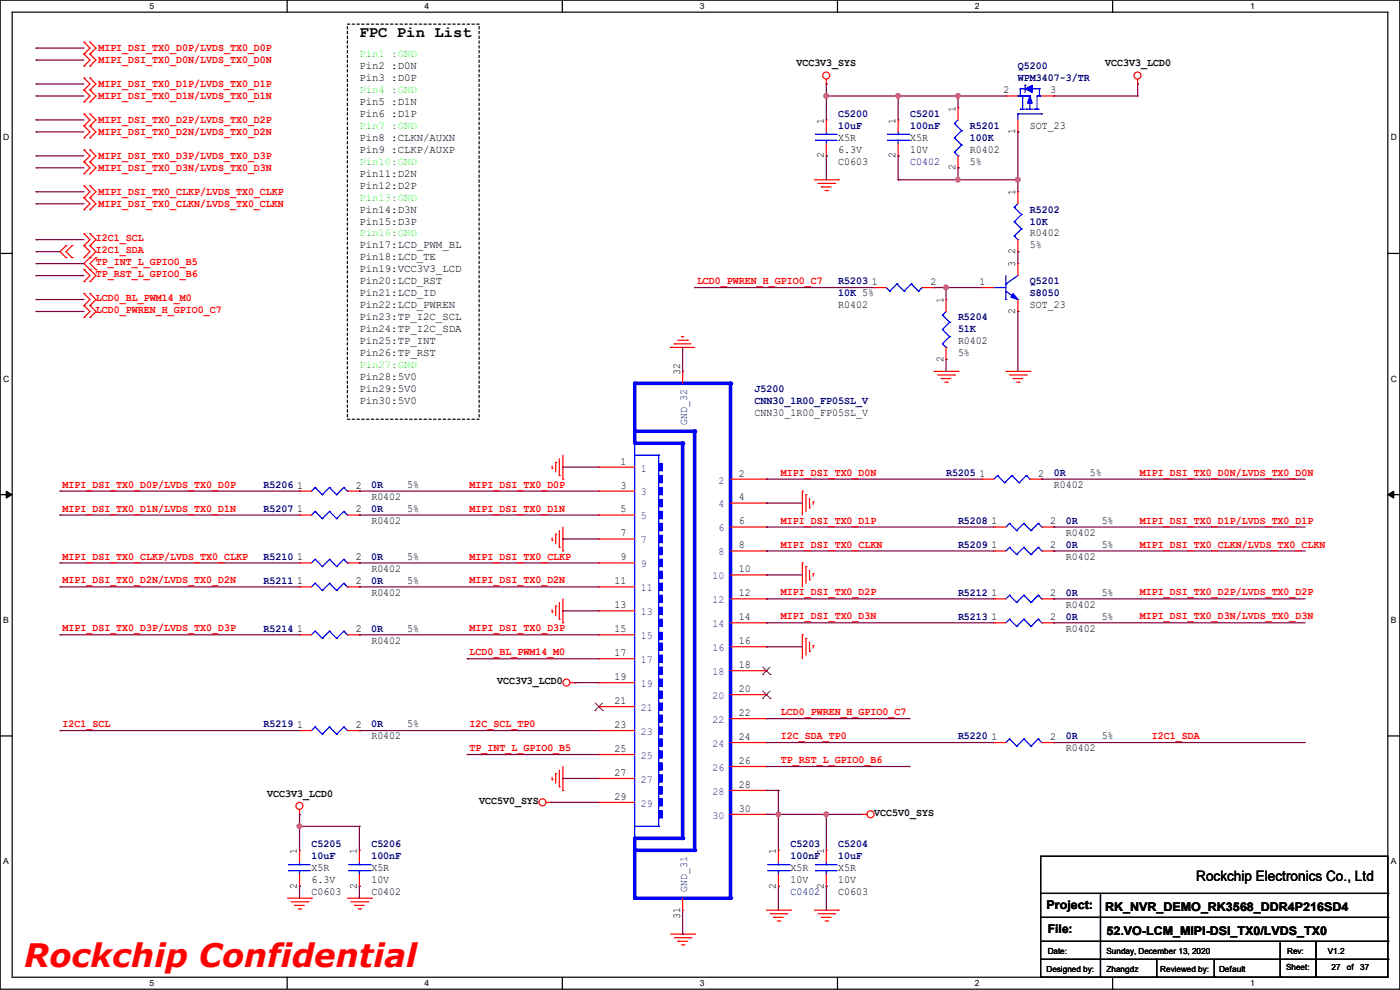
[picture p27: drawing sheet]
<svg xmlns="http://www.w3.org/2000/svg" width="297mm" height="210mm" viewBox="0 0 297 210" stroke-linecap="round" stroke-linejoin="round" font-family="sans-serif">
<defs><g id="words">
<text font-size="6.9" fill="#f00" x="5.1" y="205.1">Rockchip Confidential</text>
<text font-size="3.3" x="76.2" y="7.8">FPC Pin List</text>
<text font-size="3" x="253.8" y="186.9">Rockchip Electronics Co., Ltd</text>
<g font-size="2.5">
<text x="222" y="192.9">Project:</text>
<text x="222.3" y="198">File:</text>
<text x="234.5" y="193.2">RK_NVR_DEMO_RK3568_DDR4P216SD4</text>
<text x="234.7" y="198.2">52.VO-LCM_MIPI-DSI_TX0/LVDS_TX0</text>
</g>
<g font-size="2.3" fill="#f00">
<text x="20.9" y="10.8">MIPI_DSI_TX0_D0P/LVDS_TX0_D0P</text>
<text x="20.9" y="13.3">MIPI_DSI_TX0_D0N/LVDS_TX0_D0N</text>
<text x="20.9" y="18.4">MIPI_DSI_TX0_D1P/LVDS_TX0_D1P</text>
<text x="20.9" y="21">MIPI_DSI_TX0_D1N/LVDS_TX0_D1N</text>
<text x="20.9" y="26">MIPI_DSI_TX0_D2P/LVDS_TX0_D2P</text>
<text x="20.9" y="28.6">MIPI_DSI_TX0_D2N/LVDS_TX0_D2N</text>
<text x="20.9" y="33.7">MIPI_DSI_TX0_D3P/LVDS_TX0_D3P</text>
<text x="20.9" y="41.3">MIPI_DSI_TX0_CLKP/LVDS_TX0_CLKP</text>
<text x="20.9" y="36.2">MIPI_DSI_TX0_D3N/LVDS_TX0_D3N</text>
<text x="20.9" y="43.8">MIPI_DSI_TX0_CLKN/LVDS_TX0_CLKN</text>
<text x="20.4" y="51.2">I2C1_SCL</text>
<text x="20.4" y="53.7">I2C1_SDA</text>
<text x="20.4" y="58.8">TP_RST_L_GPIO0_B6</text>
<text x="20.4" y="56.3">TP_INT_L_GPIO0_B5</text>
<text x="20.4" y="63.9">LCD0_BL_PWM14_M0</text>
<text x="147.9" y="60.3">LCD0_PWREN_H_GPIO0_C7</text>
<text x="20.4" y="66.4">LCD0_PWREN_H_GPIO0_C7</text>
<text x="165.7" y="100.9">MIPI_DSI_TX0_D0N</text>
<text x="241.9" y="100.9">MIPI_DSI_TX0_D0N/LVDS_TX0_D0N</text>
<text x="13.3" y="103.5">MIPI_DSI_TX0_D0P/LVDS_TX0_D0P</text>
<text x="99.6" y="103.5">MIPI_DSI_TX0_D0P</text>
<text x="13.3" y="108.5">MIPI_DSI_TX0_D1N/LVDS_TX0_D1N</text>
<text x="99.6" y="108.5">MIPI_DSI_TX0_D1N</text>
<text x="165.7" y="111.1">MIPI_DSI_TX0_D1P</text>
<text x="241.9" y="111.1">MIPI_DSI_TX0_D1P/LVDS_TX0_D1P</text>
<text x="13.3" y="118.7">MIPI_DSI_TX0_CLKP/LVDS_TX0_CLKP</text>
<text x="99.6" y="118.7">MIPI_DSI_TX0_CLKP</text>
<text x="165.7" y="116.2">MIPI_DSI_TX0_CLKN</text>
<text x="241.9" y="116.2">MIPI_DSI_TX0_CLKN/LVDS_TX0_CLKN</text>
<text x="13.3" y="123.8">MIPI_DSI_TX0_D2N/LVDS_TX0_D2N</text>
<text x="99.6" y="123.8">MIPI_DSI_TX0_D2N</text>
<text x="165.7" y="126.3">MIPI_DSI_TX0_D2P</text>
<text x="165.7" y="131.4">MIPI_DSI_TX0_D3N</text>
<text x="241.9" y="126.3">MIPI_DSI_TX0_D2P/LVDS_TX0_D2P</text>
<text x="241.9" y="131.4">MIPI_DSI_TX0_D3N/LVDS_TX0_D3N</text>
<text x="13.3" y="133.9">MIPI_DSI_TX0_D3P/LVDS_TX0_D3P</text>
<text x="99.6" y="133.9">MIPI_DSI_TX0_D3P</text>
<text x="99.6" y="139">LCD0_BL_PWM14_M0</text>
<text x="13.3" y="154.3">I2C1_SCL</text>
<text x="99.6" y="154.3">I2C_SCL_TP0</text>
<text x="165.7" y="151.7">LCD0_PWREN_H_GPIO0_C7</text>
<text x="99.6" y="159.3">TP_INT_L_GPIO0_B5</text>
<text x="165.7" y="156.8">I2C_SDA_TP0</text>
<text x="165.7" y="161.9">TP_RST_L_GPIO0_B6</text>
<text x="244.4" y="156.8">I2C1_SDA</text>
</g>
<g font-size="2.3" fill="#0f0">
<text x="76.2" y="12.1">Pin1 :GND</text>
<text x="76.2" y="19.7">Pin4 :GND</text>
<text x="76.2" y="27.3">Pin7 :GND</text>
<text x="76.2" y="34.9">Pin10:GND</text>
<text x="76.2" y="42.5">Pin13:GND</text>
<text x="76.2" y="50.2">Pin16:GND</text>
<text x="76.2" y="78.1">Pin27:GND</text>
</g>
<g font-size="2.3">
<text x="76.2" y="14.6">Pin2 :D0N</text>
<text x="76.2" y="17.1">Pin3 :D0P</text>
<text x="169" y="14.1">VCC3V3_SYS</text>
<text x="234.5" y="14.1">VCC3V3_LCD0</text>
<text x="76.2" y="22.2">Pin5 :D1N</text>
<text x="202.7" y="23.7" transform="rotate(-90 202.7 23.7)">1</text>
<text x="212.9" y="19.8">2</text>
<text x="222.8" y="19.8">3</text>
<text x="76.2" y="24.8">Pin6 :D1P</text>
<text x="76.2" y="29.8">Pin8 :CLKN/AUXN</text>
<text x="174.8" y="26.2" transform="rotate(-90 174.8 26.2)">1</text>
<text x="177.8" y="29.8">X5R</text>
<text x="190" y="26.2" transform="rotate(-90 190 26.2)">1</text>
<text x="193.1" y="29.8">X5R</text>
<text x="215.4" y="28.5" transform="rotate(-90 215.4 28.5)">1</text>
<text x="218.5" y="27.3">SOT_23</text>
<text x="76.2" y="32.4">Pin9 :CLKP/AUXP</text>
<text x="174.8" y="33.6" transform="rotate(-90 174.8 33.6)">2</text>
<text x="177.8" y="34.9">C0603</text>
<text x="177.8" y="32.4">6.3V</text>
<text x="190" y="33.6" transform="rotate(-90 190 33.6)">2</text>
<text x="193.1" y="32.4">10V</text>
<text x="205.8" y="32.4">R0402</text>
<text x="205.8" y="34.9">5%</text>
<text x="76.2" y="37.5">Pin11:D2N</text>
<text x="76.2" y="40">Pin12:D2P</text>
<text x="202.7" y="36.1" transform="rotate(-90 202.7 36.1)">2</text>
<text x="215.4" y="41.4" transform="rotate(-90 215.4 41.4)">1</text>
<text x="76.2" y="45.1">Pin14:D3N</text>
<text x="76.2" y="47.6">Pin15:D3P</text>
<text x="76.2" y="52.7">Pin17:LCD_PWM_BL</text>
<text x="215.4" y="53.9" transform="rotate(-90 215.4 53.9)">2</text>
<text x="218.5" y="50.2">R0402</text>
<text x="218.5" y="52.7">5%</text>
<text x="76.2" y="55.2">Pin18:LCD_TE</text>
<text x="76.2" y="57.8">Pin19:VCC3V3_LCD</text>
<text x="215.4" y="56.7" transform="rotate(-90 215.4 56.7)">3</text>
<text x="76.2" y="60.3">Pin20:LCD_RST</text>
<text x="76.2" y="62.9">Pin21:LCD_ID</text>
<text x="76.2" y="65.4">Pin22:LCD_PWREN</text>
<text x="177.8" y="65.4">R0402</text>
<text x="185" y="60.5">1</text>
<text x="197.4" y="60.5">2</text>
<text x="200.2" y="64.3" transform="rotate(-90 200.2 64.3)">1</text>
<text x="207.8" y="60.5">1</text>
<text x="218.5" y="65.4">SOT_23</text>
<text x="76.2" y="67.9">Pin23:TP_I2C_SCL</text>
<text x="76.2" y="70.5">Pin24:TP_I2C_SDA</text>
<text x="215.4" y="66.6" transform="rotate(-90 215.4 66.6)">2</text>
<text x="76.2" y="75.6">Pin26:TP_RST</text>
<text x="76.2" y="73">Pin25:TP_INT</text>
<text x="200.2" y="76.8" transform="rotate(-90 200.2 76.8)">2</text>
<text x="203.2" y="73">R0402</text>
<text x="203.2" y="75.6">5%</text>
<text x="76.2" y="80.6">Pin28:5V0</text>
<text x="76.2" y="83.2">Pin29:5V0</text>
<text x="144.3" y="79.5" transform="rotate(-90 144.3 79.5)">32</text>
<text x="76.2" y="85.7">Pin30:5V0</text>
<text x="160.1" y="88.3">CNN30_1R00_FP05SL_V</text>
<text x="131.6" y="98.6">1</text>
<text x="156.8" y="101.1">2</text>
<text x="207.8" y="101.1">1</text>
<text x="220.3" y="101.1">2</text>
<text x="231.2" y="101">5%</text>
<text x="63" y="103.6">1</text>
<text x="75.5" y="103.6">2</text>
<text x="78.8" y="106">R0402</text>
<text x="86.4" y="103.5">5%</text>
<text x="131.6" y="103.6">3</text>
<text x="156.8" y="106.2">4</text>
<text x="223.6" y="103.5">R0402</text>
<text x="63" y="108.7">1</text>
<text x="75.5" y="108.7">2</text>
<text x="78.8" y="111.1">R0402</text>
<text x="86.4" y="108.6">5%</text>
<text x="131.6" y="108.7">5</text>
<text x="131.6" y="113.8">7</text>
<text x="156.8" y="111.3">6</text>
<text x="210.4" y="111.3">1</text>
<text x="222.8" y="111.3">2</text>
<text x="226.1" y="113.7">R0402</text>
<text x="233.7" y="111.1">5%</text>
<text x="63" y="118.9">1</text>
<text x="75.5" y="118.9">2</text>
<text x="86.4" y="118.7">5%</text>
<text x="131.6" y="118.9">9</text>
<text x="156.8" y="116.3">8</text>
<text x="210.4" y="116.3">1</text>
<text x="222.8" y="116.3">2</text>
<text x="226.1" y="118.7">R0402</text>
<text x="233.7" y="116.2">5%</text>
<text x="63" y="124">1</text>
<text x="75.5" y="124">2</text>
<text x="78.8" y="121.3">R0402</text>
<text x="86.4" y="123.8">5%</text>
<text x="130.3" y="124">11</text>
<text x="156.8" y="121.4">10</text>
<text x="78.8" y="126.4">R0402</text>
<text x="130.3" y="129">13</text>
<text x="156.8" y="126.5">12</text>
<text x="156.8" y="131.6">14</text>
<text x="210.4" y="131.6">1</text>
<text x="210.4" y="126.5">1</text>
<text x="222.8" y="131.6">2</text>
<text x="222.8" y="126.5">2</text>
<text x="226.1" y="128.9">R0402</text>
<text x="233.7" y="131.4">5%</text>
<text x="233.7" y="126.4">5%</text>
<text x="63" y="134.1">1</text>
<text x="75.5" y="134.1">2</text>
<text x="78.8" y="136.5">R0402</text>
<text x="86.4" y="134">5%</text>
<text x="130.3" y="134.1">15</text>
<text x="156.8" y="136.7">16</text>
<text x="226.1" y="134">R0402</text>
<text x="130.3" y="139.2">17</text>
<text x="156.8" y="141.7">18</text>
<text x="105.5" y="145.2">VCC3V3_LCD0</text>
<text x="130.3" y="144.3">19</text>
<text x="130.3" y="149.4">21</text>
<text x="156.8" y="146.8">20</text>
<text x="63" y="154.4">1</text>
<text x="75.5" y="154.4">2</text>
<text x="86.4" y="154.3">5%</text>
<text x="130.3" y="154.4">23</text>
<text x="156.8" y="151.9">22</text>
<text x="78.8" y="156.8">R0402</text>
<text x="130.3" y="159.5">25</text>
<text x="156.8" y="157">24</text>
<text x="210.4" y="157">1</text>
<text x="222.8" y="157">2</text>
<text x="226.1" y="159.4">R0402</text>
<text x="233.7" y="156.8">5%</text>
<text x="130.3" y="164.6">27</text>
<text x="156.8" y="162.1">26</text>
<text x="156.8" y="167.1">28</text>
<text x="56.7" y="169">VCC3V3_LCD0</text>
<text x="101.6" y="170.6">VCC5V0_SYS</text>
<text x="130.3" y="169.7">29</text>
<text x="156.8" y="172.2">30</text>
<text x="185.5" y="173.1">VCC5V0_SYS</text>
<text x="63" y="181.1" transform="rotate(-90 63 181.1)">1</text>
<text x="66.1" y="184.8">X5R</text>
<text x="75.7" y="181.1" transform="rotate(-90 75.7 181.1)">1</text>
<text x="78.8" y="184.8">X5R</text>
<text x="164.6" y="181.1" transform="rotate(-90 164.6 181.1)">1</text>
<text x="167.7" y="184.8">X5R</text>
<text x="174.8" y="181.1" transform="rotate(-90 174.8 181.1)">1</text>
<text x="177.8" y="184.8">X5R</text>
<text x="63" y="188.5" transform="rotate(-90 63 188.5)">2</text>
<text x="66.1" y="189.9">C0603</text>
<text x="66.1" y="187.3">6.3V</text>
<text x="75.7" y="188.5" transform="rotate(-90 75.7 188.5)">2</text>
<text x="78.8" y="189.9">C0402</text>
<text x="78.8" y="187.3">10V</text>
<text x="164.6" y="188.5" transform="rotate(-90 164.6 188.5)">2</text>
<text x="167.7" y="187.3">10V</text>
<text x="174.8" y="188.5" transform="rotate(-90 174.8 188.5)">2</text>
<text x="177.8" y="189.9">C0603</text>
<text x="177.8" y="187.3">10V</text>
<text x="144.3" y="194.9" transform="rotate(-90 144.3 194.9)">31</text>
</g>
<g font-size="2.3" fill="#000080">
<text x="215.9" y="14.6">Q5200</text>
<text x="215.9" y="17.1">WPM3407-3/TR</text>
<text x="177.8" y="24.8">C5200</text>
<text x="177.8" y="27.3">10uF</text>
<text x="193.1" y="24.8">C5201</text>
<text x="193.1" y="27.3">100nF</text>
<text x="205.8" y="27.3">R5201</text>
<text x="205.8" y="29.8">100K</text>
<text x="193.1" y="34.9">C0402</text>
<text x="218.5" y="45.1">R5202</text>
<text x="218.5" y="47.6">10K</text>
<text x="177.8" y="60.3">R5203</text>
<text x="177.8" y="62.9">10K 5%</text>
<text x="218.5" y="60.3">Q5201</text>
<text x="218.5" y="62.9">S8050</text>
<text x="203.2" y="67.9">R5204</text>
<text x="203.2" y="70.5">51K</text>
<text x="160.1" y="83.2">J5200</text>
<text x="160.1" y="85.7">CNN30_1R00_FP05SL_V</text>
<text x="200.7" y="101">R5205</text>
<text x="223.6" y="101">0R</text>
<text x="55.9" y="103.5">R5206</text>
<text x="78.8" y="103.5">0R</text>
<text x="55.9" y="108.6">R5207</text>
<text x="78.8" y="108.6">0R</text>
<text x="203.2" y="111.1">R5208</text>
<text x="226.1" y="111.1">0R</text>
<text x="55.9" y="118.7">R5210</text>
<text x="78.8" y="118.7">0R</text>
<text x="203.2" y="116.2">R5209</text>
<text x="226.1" y="116.2">0R</text>
<text x="55.9" y="123.8">R5211</text>
<text x="78.8" y="123.8">0R</text>
<text x="203.2" y="131.4">R5213</text>
<text x="203.2" y="126.4">R5212</text>
<text x="226.1" y="131.4">0R</text>
<text x="226.1" y="126.4">0R</text>
<text x="55.9" y="134">R5214</text>
<text x="78.8" y="134">0R</text>
<text x="55.9" y="154.3">R5219</text>
<text x="78.8" y="154.3">0R</text>
<text x="203.2" y="156.8">R5220</text>
<text x="226.1" y="156.8">0R</text>
<text x="66.1" y="179.7">C5205</text>
<text x="78.8" y="179.7">C5206</text>
<text x="167.7" y="179.7">C5203</text>
<text x="177.8" y="179.7">C5204</text>
<text x="66.1" y="182.2">10uF</text>
<text x="78.8" y="182.2">100nF</text>
<text x="167.7" y="182.2">100nF</text>
<text x="177.8" y="182.2">10uF</text>
<text x="167.7" y="189.9">C0402</text>
</g>
<g font-size="2.3" fill="#004080">
<text x="145.8" y="90.2" transform="rotate(-90 145.8 90.2)">GND_32</text>
<text x="135.9" y="100">1</text>
<text x="135.9" y="105.1">3</text>
<text x="152.4" y="102.6">2</text>
<text x="152.4" y="107.7">4</text>
<text x="135.9" y="110.2">5</text>
<text x="152.4" y="112.7">6</text>
<text x="135.9" y="115.3">7</text>
<text x="152.4" y="117.8">8</text>
<text x="135.9" y="120.4">9</text>
<text x="135.9" y="125.4">11</text>
<text x="151.2" y="122.9">10</text>
<text x="135.9" y="130.5">13</text>
<text x="151.2" y="128">12</text>
<text x="135.9" y="135.6">15</text>
<text x="151.2" y="133.1">14</text>
<text x="135.9" y="140.7">17</text>
<text x="151.2" y="138.1">16</text>
<text x="151.2" y="143.2">18</text>
<text x="135.9" y="145.8">19</text>
<text x="151.2" y="148.3">20</text>
<text x="135.9" y="150.8">21</text>
<text x="135.9" y="155.9">23</text>
<text x="151.2" y="153.4">22</text>
<text x="135.9" y="161">25</text>
<text x="151.2" y="158.5">24</text>
<text x="135.9" y="166.1">27</text>
<text x="151.2" y="163.5">26</text>
<text x="135.9" y="171.2">29</text>
<text x="151.2" y="168.6">28</text>
<text x="151.2" y="173.7">30</text>
<text x="145.8" y="189.3" transform="rotate(-90 145.8 189.3)">GND_31</text>
</g>
<g font-size="1.8">
<text x="31.7" y="1.9">5</text>
<text x="90.1" y="1.9">4</text>
<text x="148.5" y="1.9">3</text>
<text x="206.8" y="1.9">2</text>
<text x="265.2" y="1.9">1</text>
<text x=".7" y="29.8">D</text>
<text x="295.1" y="29.8">D</text>
<text x=".7" y="80.9">C</text>
<text x="295.1" y="80.9">C</text>
<text x=".7" y="132.1">B</text>
<text x="295.1" y="132.1">B</text>
<text x=".7" y="183.3">A</text>
<text x="295.1" y="183.3">A</text>
<text x="222.3" y="202.3">Date:</text>
<text x="234.7" y="202.3">Sunday, December 13, 2020</text>
<text x="273.1" y="202.3">Rev:</text>
<text x="281.7" y="202.3">V1.2</text>
<text x="31.7" y="209.2">5</text>
<text x="90.1" y="209.2">4</text>
<text x="148.5" y="209.2">3</text>
<text x="206.8" y="209.2">2</text>
<text x="222" y="206.1">Designed by:</text>
<text x="234.7" y="206.1">Zhangdz</text>
<text x="246.2" y="206.1">Reviewed by:</text>
<text x="258.6" y="206.1">Default</text>
<text x="265.2" y="209.2">1</text>
<text x="272.8" y="205.9">Sheet:</text>
<text x="282.5" y="205.9">27</text>
<text x="285.7" y="205.9">of</text>
<text x="288.6" y="205.9">37</text>
</g>
</g></defs>
<path d="M0 0h297v209.8h-297zM2.6 2.6h291.8v204.7h-291.8z" fill="none" stroke="#000" stroke-width=".25"/>
<g fill="#fff">
<path d="M31.7 .3h1v2h-1z"/>
<path d="M31.7 207.6h1v1.9h-1z"/>
</g>
<path d="M60.9 0v2.6M60.9 207.3v2.5" fill="none" stroke="#000" stroke-width=".25"/>
<g fill="#fff">
<path d="M90.1 .3h1v2h-1z"/>
<path d="M90.1 207.6h1v1.9h-1z"/>
</g>
<path d="M119.3 0v2.6M119.3 207.3v2.5" fill="none" stroke="#000" stroke-width=".25"/>
<g fill="#fff">
<path d="M148.5 .3h.9v2h-.9z"/>
<path d="M148.5 207.6h.9v1.9h-.9z"/>
</g>
<path d="M177.7 0v2.6M177.7 207.3v2.5" fill="none" stroke="#000" stroke-width=".25"/>
<g fill="#fff">
<path d="M206.8 .3h1v2h-1z"/>
<path d="M206.8 207.6h1v1.9h-1z"/>
</g>
<path d="M236.1 0v2.6M236.1 207.3v2.5" fill="none" stroke="#000" stroke-width=".25"/>
<g fill="#fff">
<path d="M265.2 .3h1v2h-1z"/>
<path d="M265.2 207.6h1v1.9h-1z"/>
<path d="M.7 28.2h1.2v1.9h-1.2z"/>
<path d="M295.1 28.2h1.2v1.9h-1.2z"/>
<path d="M.7 79.3h1.2v2h-1.2z"/>
<path d="M295.1 79.3h1.2v2h-1.2z"/>
</g>
<path d="M0 53.8h2.6M294.4 53.8h2.6" fill="none" stroke="#000" stroke-width=".25"/>
<g fill="#fff">
<path d="M.7 130.5h1.2v2h-1.2z"/>
<path d="M295.1 130.5h1.1v2h-1.1z"/>
</g>
<path d="M0 104.9h2.6M294.4 104.9h2.6" fill="none" stroke="#000" stroke-width=".25"/>
<path d="M1.3 104.2l1.3 .7-1.3 .8zM294.4 104.9l1.3-.7v1.5z" fill="#000" stroke="#000" stroke-width=".21"/>
<g fill="#fff">
<path d="M.7 181.7h1.2v2h-1.2z"/>
<path d="M295.1 181.7h1.1v2h-1.1z"/>
</g>
<g fill="none" stroke="#000" stroke-width=".25">
<path d="M0 156.1h2.6M294.4 156.1h2.6M220.8 181.7h73.6v25.6h-73.6zM220.8 189.5h73.6M220.8 194.6h73.6M220.8 199.7h73.6M233.5 189.5v17.8M271.6 199.7v7.6M279.2 199.7v7.6M294.4 189.5h.1M294.4 194.6h.1M294.4 199.7h.1"/>
<path d="M220.8 203.5h73.6M233.5 207.3h.1M245.4 207.3h.1M245.4 203.5v3.8M257.6 207.3h.1M257.6 203.5v3.8M271.6 207.3h.1M279.2 207.3h.1M294.4 203.5h.1"/>
</g>
<path d="M73.7 5.1h27.9v83.8h-27.9z" fill="none" stroke="#000" stroke-width=".25" stroke-dasharray=".5"/>
<g fill="none" stroke="#f00" stroke-width=".25">
<path d="M17.8 11.5h.1M17.8 8.9h.1M17.8 14h.1M17.8 19.1h.1M17.8 16.6h.1M17.8 8.9l1.3 1.3-1.3 1.3M17.8 11.5l1.3 1.2-1.3 1.3M17.8 16.6l1.3 1.2-1.3 1.3M17.8 19.1l1.3 1.3-1.3 1.2M19.1 11.5h.1M19.1 8.9h.1M19.1 14h.1"/>
<path d="M19.1 19.1h.1M19.1 16.6h.1M19.1 8.9l1.3 1.3-1.3 1.3M19.1 11.5l1.3 1.2-1.3 1.3M19.1 16.6l1.3 1.2-1.3 1.3M19.1 19.1l1.3 1.3-1.3 1.2M175.3 17.8h.1M175.3 16.8v1M241.3 17.8h.1M241.3 16.8v1M17.8 21.6h.1M17.8 26.7h.1"/>
<path d="M17.8 24.2h.1M17.8 29.3h.1M17.8 39.4h.1M17.8 34.3h.1M17.8 31.8h.1M17.8 36.9h.1M17.8 24.2l1.3 1.2-1.3 1.3M17.8 26.7l1.3 1.3-1.3 1.3M17.8 39.4l1.3 1.3-1.3 1.3M17.8 31.8l1.3 1.3-1.3 1.2M17.8 34.3l1.3 1.3-1.3 1.3M19.1 21.6h.1"/>
<path d="M19.1 26.7h.1M19.1 24.2h.1M19.1 29.3h.1M19.1 39.4h.1M19.1 34.3h.1M19.1 31.8h.1M19.1 36.9h.1M19.1 24.2l1.3 1.2-1.3 1.3M19.1 26.7l1.3 1.3-1.3 1.3M19.1 39.4l1.3 1.3-1.3 1.3M19.1 31.8l1.3 1.3-1.3 1.2M19.1 34.3l1.3 1.3-1.3 1.3"/>
<path d="M172.8 38.1h5M173.5 38.9h3.6M174.3 39.7h.1M174.3 39.7h2M177.1 38.9h.1M177.8 38.1h.1M203.2 22.9h.1M203.2 35.6h.1M203.2 22.9v2.5M203.2 33.1v2.5M14 52.1h.1M14 54.7h.1"/>
<path d="M14 52.1l-1.3 1.3 1.3 1.3M15.3 54.7h.1M15.3 52.1h.1M15.3 52.1l-1.3 1.3 1.3 1.3M17.8 42h.1M17.8 44.5h.1M17.8 52.1h.1M17.8 49.6h.1M17.8 54.7h.1M17.8 59.7h.1M17.8 57.2h.1M17.8 42l1.3 1.2-1.3 1.3"/>
<path d="M17.8 49.6l1.3 1.2-1.3 1.3M17.8 57.2l1.3 1.3-1.3 1.2M17.8 52.1l1.3 1.3-1.3 1.3M19.1 42h.1M19.1 44.5h.1M19.1 52.1h.1M19.1 49.6h.1M19.1 54.7h.1M19.1 59.7h.1M19.1 57.2h.1M19.1 42l1.3 1.2-1.3 1.3M19.1 49.6l1.3 1.2-1.3 1.3"/>
<path d="M19.1 52.1l1.3 1.3-2.6 2.5 2.6 2.6-1.3 1.2M20.4 57.2h.1M20.4 54.7h.1M20.4 54.7l-1.3 1.2 1.3 1.3M175 40.4h.6M175.6 40.4h.1M17.8 64.8h.1M17.8 62.3h.1M17.8 67.4h.1M17.8 62.3l1.3 1.2-1.3 1.3M17.8 64.8l1.3 1.3-1.3 1.3M19.1 64.8h.1"/>
<path d="M19.1 62.3h.1M19.1 67.4h.1M19.1 62.3l1.3 1.2-1.3 1.3M19.1 64.8l1.3 1.3-1.3 1.3M142.3 73.7h.1M142.3 73.7h5.1M143 72.9h.1M143 72.9h3.6M143.8 72.2h2M144.6 71.4h.1M144.6 71.4h.5M145.8 72.2h.1"/>
<path d="M198.2 78.8h5M198.9 79.5h3.6M202.5 79.5h.1M203.2 78.8h.1M213.4 78.8h5.1M214.2 79.5h3.5M217.7 79.5h.1M218.5 78.8h.1M117.1 99.4h.1M117.1 98.8v.6M117.9 98.1h.1M117.9 98.1v2"/>
<path d="M118.7 97.3v3.6M119.4 96.6v5M199.7 80.3h.1M199.7 80.3h2M200.4 81.1h.6M201 81.1h.1M214.9 80.3h.1M214.9 80.3h2.1M215.7 81.1h.5M216.2 81.1h.1M117.1 114.6h.1M117.1 114.1v.5"/>
<path d="M117.9 113.3h.1M117.9 113.3v2.1M118.7 100.9h.1M118.7 116.1h.1M118.7 112.6v3.5M119.4 101.6h.1M119.4 116.9h.1M119.4 111.8v5.1M170.2 104.2h.1M170.2 119.4h.1M170.2 104.2v5.1M170.2 119.4v5.1"/>
<path d="M171 104.9h.1M171 104.9v3.6M171.7 107.7h.1M171.7 105.7v2M172.5 106.5h.1M172.5 106.5v.5M210.9 111.8h.1M210.9 111.8h2.5M221 111.8h2.6M223.6 111.8h.1M63.5 124.5h.1M63.5 124.5h2.6"/>
<path d="M73.7 124.5h2.5M76.2 124.5h.1M117.1 129.8h.1M117.1 129.3v.5M117.9 128.6h.1M117.9 128.6v2M118.7 131.4h.1M118.7 127.8v3.6M119.4 132.1h.1M119.4 127v5.1M170.2 134.7h.1M170.2 134.7v5"/>
<path d="M171 120.2h.1M171 135.4h.1M171 120.2v3.5M171 135.4v3.6M171.7 123h.1M171.7 138.2h.1M171.7 120.9v2.1M171.7 136.2v2M172.5 121.7h.1M172.5 136.9h.1M172.5 121.7v.5M172.5 136.9v.6"/>
<path d="M120.9 144.8h1.1M122 144.8h.1M63.5 172.8h.1M63.5 171.7v1.1M115.9 170.2h1M116.9 170.2h.1M117.1 165.4h.1M117.1 164.9v.5M117.9 164.1h.1M117.9 164.1v2.1M118.7 166.9h.1M118.7 163.4v3.5"/>
<path d="M119.4 167.7h.1M119.4 162.6v5.1M182.9 172.8h.1M182.9 172.8h1M61 190.5h5.1M61.8 191.3h3.5M62.5 192.1h.1M62.5 192.1h2.1M63.3 192.8h.5M63.8 192.8h.1M65.3 191.3h.1M66.1 190.5h.1"/>
<path d="M73.7 190.5h5.1M74.5 191.3h3.5M75.2 192.1h.1M75.2 192.1h2.1M76 192.8h.5M76.5 192.8h.1M78 191.3h.1M78.8 190.5h.1M142.3 198.2h5.1M143 198.9h3.6M143.8 199.7h.1M143.8 199.7h2"/>
<path d="M146.6 198.9h.1M147.4 198.2h.1M162.6 193.1h5.1M163.4 193.8h3.5M164.1 194.6h.1M164.1 194.6h2.1M164.9 195.4h.5M165.1 180.4h.1M165.1 188h.1M165.1 180.4v2.5M165.1 185.5v2.5M165.4 195.4h.1"/>
<path d="M166.9 193.8h.1M167.7 193.1h.1M172.8 193.1h5M173.5 193.8h3.6M174.3 194.6h.1M174.3 194.6h2M175 195.4h.6M175.6 195.4h.1M177.1 193.8h.1M177.8 193.1h.1M144.6 200.4h.5M145.1 200.4h.1"/>
<circle cx="175.3" cy="16" r=".74"/>
<circle cx="241.3" cy="16" r=".74"/>
<circle cx="120.2" cy="144.8" r=".74"/>
<circle cx="63.5" cy="171" r=".74"/>
<circle cx="115.1" cy="170.2" r=".74"/>
<circle cx="184.7" cy="172.7" r=".74"/>
</g>
<g fill="none" stroke="#00f" stroke-width=".25">
<path d="M202.5 26.2h.1M202.5 29.3h.1M202.5 32.3h.1M202.5 26.2l1.5 1.5M202.5 29.3l1.5 1.5M202.5 32.3l.7 .8M203.2 33.1h.1M203.2 25.4l-.7 .8M204 27.7h.1M204 30.8h.1M204 27.7l-1.5 1.6M204 30.8l-1.5 1.5"/>
<path d="M214.2 111h.1M214.2 111l-.8 .8M214.2 111l1.5 1.6M215.7 112.6h.1M217.2 111h.1M217.2 111l-1.5 1.6M217.2 111l1.5 1.6M218.7 112.6h.1M220.3 111h.1M220.3 111l-1.6 1.6M220.3 111l.7 .8M221 111.8h.1"/>
<path d="M66.8 123.7h.1M66.8 123.7l-.7 .8M66.8 123.7l1.6 1.6M68.4 125.3h.1M69.9 123.7h.1M69.9 123.7l-1.5 1.6M69.9 123.7l1.5 1.6M71.4 125.3h.1M72.9 123.7h.1M72.9 123.7l-1.5 1.6M72.9 123.7l.8 .8M73.7 124.5h.1"/>
<path d="M162.9 184.7h4.5M162.9 183.4h4.5M165.1 183.4h.1M165.1 184.7h.1M165.1 182.9v.5M165.1 184.7v.8M167.4 184.7h.1M167.4 183.4h.1"/>
</g>
<path d="M134.7 91.5h12.7" fill="none" stroke="#00f" stroke-width=".76"/>
<circle cx="147.4" cy="91.5" r=".38" fill="#00f"/>
<path d="M147.4 91.5v88.9" fill="none" stroke="#00f" stroke-width=".76"/>
<circle cx="147.4" cy="180.4" r=".38" fill="#00f"/>
<path d="M134.7 180.4h12.7" fill="none" stroke="#00f" stroke-width=".76"/>
<circle cx="134.7" cy="180.4" r=".38" fill="#00f"/>
<path d="M134.7 94h10.1" fill="none" stroke="#00f" stroke-width=".76"/>
<circle cx="144.8" cy="94" r=".38" fill="#00f"/>
<path d="M144.8 94v83.8" fill="none" stroke="#00f" stroke-width=".76"/>
<circle cx="144.8" cy="177.8" r=".38" fill="#00f"/>
<path d="M134.7 177.8h10.1" fill="none" stroke="#00f" stroke-width=".76"/>
<circle cx="134.7" cy="177.8" r=".38" fill="#00f"/>
<path d="M134.7 94h.1M134.7 94v83.8" fill="none" stroke="#00f" stroke-width=".25"/>
<path d="M134.7 81.3v12.7" fill="none" stroke="#00f" stroke-width=".76"/>
<circle cx="134.7" cy="81.3" r=".38" fill="#00f"/>
<path d="M134.7 81.3h20.3" fill="none" stroke="#00f" stroke-width=".76"/>
<circle cx="155" cy="81.3" r=".38" fill="#00f"/>
<path d="M155 81.3v109.2" fill="none" stroke="#00f" stroke-width=".76"/>
<circle cx="155" cy="190.5" r=".38" fill="#00f"/>
<path d="M134.7 190.5h20.3" fill="none" stroke="#00f" stroke-width=".76"/>
<circle cx="134.7" cy="190.5" r=".38" fill="#00f"/>
<path d="M134.7 177.8v12.7" fill="none" stroke="#00f" stroke-width=".76"/>
<circle cx="134.7" cy="177.8" r=".38" fill="#00f"/>
<g fill="none" stroke="#00f" stroke-width=".25">
<path d="M216.5 18.8h.1M216.5 18.8h1M216.5 18.8v1.6M217.5 18.1h.1M217.5 18.1v1.5M219 18.8h.1M219 18.8h1.5M220.5 18.8h.1M220.5 18.8v1.6M173 29.8h.1M173 28.5h.1M173 29.8h4.6"/>
<path d="M173 28.5h4.6M175.3 28.5h.1M175.3 29.8h.1M175.3 28v.5M175.3 29.8v.7M188.3 29.8h4.5M188.3 28.5h4.5M190.5 28.5h.1M190.5 29.8h.1M190.5 28v.5M190.5 29.8v.7M192.8 29.8h.1"/>
<path d="M192.8 28.5h.1M215.9 20.4h.1M215.9 24.2h.1M215.9 20.4h2.6M215.9 24.2v1.2M215.9 24.2h5.1M216.5 23.2h.1M216.5 20.4h.1M216.5 23.2h1M217 20.4h.1M217 20.4v2.8M217.7 23.2h.1"/>
<path d="M217.7 23.2h1.5M218.5 20.4h.1M218.5 21.6h.1M218.5 20.4v1M218.5 21.6v1.6M219.5 23.2h.1M219.5 23.2h1M220 23.2h.1M220 20.4h.1M220 20.4h1M220 20.4v2.8M220.5 20.4h.1"/>
<path d="M221 24.2h.1M213.4 58.5v5M215.2 44h.1M215.2 47h.1M215.2 50.1h.1M215.2 44l1.5 1.5M215.2 47l1.5 1.6M215.2 50.1l.7 .7M215.9 50.8h.1M215.9 43.2l-.7 .8M215.9 58.5l-2.5 1.7M216.7 45.5h.1"/>
<path d="M216.7 48.6h.1M216.7 45.5l-1.5 1.5M216.7 48.6l-1.5 1.5M188 61l.8 .8M188.8 61.8h.1M190.3 60.2h.1M190.3 60.2l1.5 1.6M190.3 60.2l-1.5 1.6M191.8 61.8h.1M193.3 60.2h.1M193.3 60.2l-1.5 1.6M193.3 60.2l1.6 1.6"/>
<path d="M194.9 61.8h.1M195.6 61h.1M195.6 61l-.7 .8M199.9 66.8h.1M199.9 69.9h.1M199.9 72.9h.1M199.9 66.8l1.6 1.6M199.9 69.9l1.6 1.5M199.9 72.9l.8 .8M200.7 73.7h.1M200.7 66.1l-.8 .7M201.5 68.4h.1"/>
<path d="M201.5 71.4h.1M201.5 68.4l-1.6 1.5M201.5 71.4l-1.6 1.5M210.9 61h.1M210.9 61h2.5M213.4 60.2h.1M213.4 63.5h.1M213.4 61.8l2.5 1.7M215.9 63.5h.1M134.7 96.6h5M139.7 96.6h.1M139.7 96.6v78.7"/>
<path d="M66.8 108.5h.1M66.8 118.7h.1M66.8 103.4h.1M66.8 108.5l-.7 .8M66.8 108.5l1.6 1.5M66.8 118.7l-.7 .7M66.8 118.7l1.6 1.5M66.8 103.4l-.7 .8M66.8 103.4l1.6 1.5M68.4 110h.1M68.4 104.9h.1M69.9 108.5h.1"/>
<path d="M69.9 118.7h.1M69.9 103.4h.1M69.9 108.5l-1.5 1.5M69.9 108.5l1.5 1.5M69.9 118.7l-1.5 1.5M69.9 118.7l1.5 1.5M69.9 103.4l-1.5 1.5M69.9 103.4l1.5 1.5M71.4 110h.1M71.4 104.9h.1M72.9 108.5h.1M72.9 118.7h.1"/>
<path d="M72.9 103.4h.1M72.9 108.5l-1.5 1.5M72.9 108.5l.8 .8M72.9 118.7l-1.5 1.5M72.9 118.7l.8 .7M72.9 103.4l-1.5 1.5M72.9 103.4l.8 .8M73.7 109.3h.1M73.7 119.4h.1M73.7 104.2h.1M211.6 100.9h.1M211.6 100.9l-.7 .7"/>
<path d="M211.6 100.9l1.5 1.5M213.1 102.4h.1M214.2 116.1h.1M214.2 116.1l-.8 .8M214.2 116.1l1.5 1.5M214.7 100.9h.1M214.7 100.9l-1.6 1.5M214.7 100.9l1.5 1.5M215.7 117.6h.1M216.2 102.4h.1M217.2 116.1h.1M217.2 116.1l-1.5 1.5"/>
<path d="M217.2 116.1l1.5 1.5M217.7 100.9h.1M217.7 100.9l-1.5 1.5M217.7 100.9l.8 .7M218.5 101.6h.1M218.7 117.6h.1M220.3 116.1h.1M220.3 116.1l-1.6 1.5M220.3 116.1l.7 .8M221 116.9h.1M66.8 133.9h.1M66.8 133.9l-.7 .8"/>
<path d="M66.8 133.9l1.6 1.5M68.4 135.4h.1M68.4 120.2h.1M69.9 133.9h.1M69.9 133.9l-1.5 1.5M69.9 133.9l1.5 1.5M71.4 135.4h.1M71.4 120.2h.1M72.9 133.9h.1M72.9 133.9l-1.5 1.5M72.9 133.9l.8 .8M73.7 134.7h.1"/>
<path d="M214.2 131.4h.1M214.2 126.3h.1M214.2 131.4l-.8 .7M214.2 131.4l1.5 1.5M214.2 126.3l-.8 .7M214.2 126.3l1.5 1.5M215.7 132.9h.1M215.7 127.8h.1M217.2 131.4h.1M217.2 126.3h.1M217.2 131.4l-1.5 1.5M217.2 131.4l1.5 1.5"/>
<path d="M217.2 126.3l-1.5 1.5M217.2 126.3l1.5 1.5M218.7 132.9h.1M218.7 127.8h.1M220.3 131.4h.1M220.3 126.3h.1M220.3 131.4l-1.6 1.5M220.3 131.4l.7 .7M220.3 126.3l-1.6 1.5M220.3 126.3l.7 .7M221 132.1h.1M221 127h.1"/>
<path d="M66.8 154.2h.1M66.8 154.2l-.7 .8M66.8 154.2l1.6 1.5M68.4 155.7h.1M69.9 154.2h.1M69.9 154.2l-1.5 1.5M69.9 154.2l1.5 1.5M71.4 155.7h.1M72.9 154.2h.1M72.9 154.2l-1.5 1.5M72.9 154.2l.8 .8M73.7 155h.1"/>
<path d="M214.2 156.8h.1M214.2 156.8l-.8 .7M214.2 156.8l1.5 1.5M215.7 158.3h.1M217.2 156.8h.1M217.2 156.8l-1.5 1.5M217.2 156.8l1.5 1.5M218.7 158.3h.1M220.3 156.8h.1M220.3 156.8l-1.6 1.5M220.3 156.8l.7 .7M221 157.5h.1"/>
<path d="M134.7 175.3h.1M134.7 175.3h5M139.7 175.3h.1M61.3 184.7h.1M61.3 183.4h.1M61.3 184.7h4.5M61.3 183.4h4.5M63.5 183.4h.1M63.5 184.7h.1M63.5 182.9v.5M63.5 184.7v.8M74 184.7h4.5"/>
<path d="M74 183.4h4.5M76.2 183.4h.1M76.2 184.7h.1M76.2 182.9v.5M76.2 184.7v.8M78.5 184.7h.1M78.5 183.4h.1M173 184.7h.1M173 183.4h.1M173 184.7h4.6M173 183.4h4.6M175.3 183.4h.1"/>
<path d="M175.3 184.7h.1M175.3 182.9v.5M175.3 184.7v.8"/>
</g>
<g fill="#00f" stroke="#00f" stroke-width=".25">
<path d="M218.5 20.4l.5 1.5h-1z"/>
<path d="M217.5 18.8l1.5-.7v1.5z"/>
<path d="M214.9 62.3l1 1.2-1.5-.5z"/>
<path d="M139.7 98.3h.8v1.6h-.8z" fill-rule="evenodd"/>
<path d="M139.7 100.9h.8v1.5h-.8z" fill-rule="evenodd"/>
<path d="M139.7 103.4h.8v1.5h-.8z" fill-rule="evenodd"/>
<path d="M139.7 106h.8v1.5h-.8z" fill-rule="evenodd"/>
<path d="M139.7 108.5h.8v1.5h-.8z" fill-rule="evenodd"/>
<path d="M139.7 111h.8v1.6h-.8z" fill-rule="evenodd"/>
<path d="M139.7 113.6h.8v1.5h-.8z" fill-rule="evenodd"/>
<path d="M139.7 116.1h.8v1.5h-.8z" fill-rule="evenodd"/>
<path d="M139.7 118.7h.8v1.5h-.8z" fill-rule="evenodd"/>
<path d="M139.7 121.2h.8v1.5h-.8z" fill-rule="evenodd"/>
<path d="M139.7 123.7h.8v1.6h-.8z" fill-rule="evenodd"/>
<path d="M139.7 126.3h.8v1.5h-.8z" fill-rule="evenodd"/>
<path d="M139.7 128.8h.8v1.5h-.8z" fill-rule="evenodd"/>
<path d="M139.7 131.4h.8v1.5h-.8z" fill-rule="evenodd"/>
<path d="M139.7 134.2h.8v1.5h-.8z" fill-rule="evenodd"/>
<path d="M139.7 136.4h.8v1.6h-.8z" fill-rule="evenodd"/>
<path d="M139.7 139h.8v1.5h-.8z" fill-rule="evenodd"/>
<path d="M139.7 141.5h.8v1.5h-.8z" fill-rule="evenodd"/>
<path d="M139.7 144.1h.8v1.5h-.8z" fill-rule="evenodd"/>
<path d="M139.7 146.6h.8v1.5h-.8z" fill-rule="evenodd"/>
<path d="M139.7 149.1h.8v1.6h-.8z" fill-rule="evenodd"/>
<path d="M139.7 151.7h.8v1.5h-.8z" fill-rule="evenodd"/>
<path d="M139.7 154.2h.8v1.5h-.8z" fill-rule="evenodd"/>
<path d="M139.7 156.8h.8v1.5h-.8z" fill-rule="evenodd"/>
<path d="M139.7 159.3h.8v1.5h-.8z" fill-rule="evenodd"/>
<path d="M139.7 161.8h.8v1.6h-.8z" fill-rule="evenodd"/>
<path d="M139.7 164.4h.8v1.5h-.8z" fill-rule="evenodd"/>
<path d="M139.7 166.9h.8v1.5h-.8z" fill-rule="evenodd"/>
<path d="M139.7 169.5h.8v1.5h-.8z" fill-rule="evenodd"/>
<path d="M139.7 172h.8v1.5h-.8z" fill-rule="evenodd"/>
</g>
<g fill="none" stroke="#f00" stroke-width=".25">
<path d="M175.3 25.4h.1M175.3 33.1h.1M175.3 25.4v2.6M175.3 30.5v2.6M190.5 25.4h.1M190.5 33.1h.1M190.5 25.4v2.6M190.5 30.5v2.6M213.4 20.4h.1M213.4 20.4h2.5M215.9 28h.1M215.9 25.4v2.6"/>
<path d="M221 20.4h2.6M223.6 20.4h.1M215.9 40.7h.1M215.9 53.4h.1M215.9 55.9h.1M215.9 40.7v2.5M215.9 50.8v2.6M215.9 55.9v2.6M144.8 78.8h.1M144.8 78.8v2.5M185.5 61h.1M185.5 61h2.5"/>
<path d="M195.6 61h2.6M198.2 61h.1M200.7 63.5h.1M200.7 76.2h.1M200.7 63.5v2.6M200.7 73.7v2.5M208.3 61h.1M208.3 61h2.6M215.9 66.1h.1M215.9 63.5v2.6M127 99.1h.1M127 99.1h7.7"/>
<path d="M63.5 109.3h.1M63.5 119.4h.1M63.5 104.2h.1M63.5 104.2h2.6M63.5 109.3h2.6M63.5 119.4h2.6M73.7 104.2h2.5M73.7 109.3h2.5M73.7 119.4h2.5M76.2 109.3h.1M76.2 119.4h.1M76.2 104.2h.1"/>
<path d="M127 104.2h.1M127 109.3h.1M127 114.3h.1M127 119.4h.1M127 104.2h7.7M127 109.3h7.7M127 114.3h7.7M127 119.4h7.7M155 101.6h7.6M155 106.7h7.6M155 111.8h7.6M155 116.9h7.6"/>
<path d="M162.6 101.6h.1M162.6 106.7h.1M162.6 111.8h.1M162.6 116.9h.1M208.3 101.6h.1M208.3 101.6h2.6M210.9 116.9h.1M210.9 116.9h2.5M218.5 101.6h2.5M221 101.6h.1M221 116.9h2.6M223.6 116.9h.1"/>
<path d="M63.5 134.7h.1M63.5 134.7h2.6M73.7 134.7h2.5M76.2 134.7h.1M127 124.5h.1M127 129.6h.1M127 134.7h.1M127 139.7h.1M127 124.5h7.7M127 129.6h7.7M127 134.7h7.7M127 139.7h7.7"/>
<path d="M155 122h7.6M155 127h7.6M155 132.1h7.6M155 137.2h7.6M162.6 122h.1M162.6 127h.1M162.6 132.1h.1M162.6 137.2h.1M210.9 132.1h.1M210.9 127h.1M210.9 127h2.5M210.9 132.1h2.5"/>
<path d="M221 127h2.6M221 132.1h2.6M223.6 132.1h.1M223.6 127h.1M63.5 155h.1M63.5 155h2.6M73.7 155h2.5M76.2 155h.1M127 144.8h.1M127 149.9h.1M127 155h.1M127 144.8h7.7"/>
<path d="M127 149.9h7.7M127 155h7.7M155 142.3h7.6M155 147.4h7.6M155 152.4h7.6M155 157.5h7.6M162.6 142.3h.1M162.6 147.4h.1M162.6 152.4h.1M162.6 157.5h.1M210.9 157.5h.1M210.9 157.5h2.5"/>
<path d="M221 157.5h2.6M223.6 157.5h.1M127 160.1h.1M127 165.1h.1M127 170.2h.1M127 160.1h7.7M127 165.1h7.7M127 170.2h7.7M155 162.6h7.6M155 167.7h7.6M155 172.8h7.6M162.6 162.6h.1"/>
<path d="M162.6 167.7h.1M162.6 172.8h.1M63.5 180.4h.1M63.5 188h.1M63.5 180.4v2.5M63.5 185.5v2.5M76.2 180.4h.1M76.2 188h.1M76.2 180.4v2.5M76.2 185.5v2.5M144.8 193.1h.1M144.8 190.5v2.6"/>
<path d="M175.3 180.4h.1M175.3 188h.1M175.3 180.4v2.5M175.3 185.5v2.5"/>
</g>
<path d="M126.2 150.7h.1M126.3 149.1l1.5 1.6M127.8 149.1l-1.6 1.6M127.8 150.7h.1M161.8 143.1h.1M161.8 148.2h.1M161.8 141.5l1.6 1.6M161.8 146.6l1.6 1.6M163.4 141.5l-1.6 1.6M163.4 146.6l-1.6 1.6M163.4 143.1h.1M163.4 148.2h.1" fill="none" stroke="#804000" stroke-width=".21"/>
<g fill="none" stroke="#800040" stroke-width=".25">
<path d="M7.7 10.2h.1M7.7 12.7h.1M7.7 17.8h.1M7.7 10.2h10.1M7.7 12.7h10.1M7.7 17.8h10.1M175.3 17.8h.1M175.3 17.8v7.6M241.3 17.8h.1M241.3 17.8v2.6M7.7 20.4h.1M7.7 25.4h.1"/>
<path d="M7.7 28h.1M7.7 33.1h.1M7.7 35.6h.1M7.7 20.4h10.1M7.7 25.4h10.1M7.7 28h10.1M7.7 33.1h10.1M7.7 35.6h10.1M175.3 20.4h.1M175.3 33.1h.1M175.3 20.4h38.1M175.3 33.1v5"/>
<path d="M190.5 33.1h.1M190.5 20.4h.1M190.5 38.1h.1M190.5 20.4v5M190.5 33.1v5M190.5 38.1h25.4M203.2 38.1h.1M203.2 35.6h.1M203.2 20.4h.1M203.2 20.4v2.5M203.2 35.6v2.5M215.9 28h.1"/>
<path d="M215.9 38.1h.1M215.9 28v12.7M223.6 20.4h17.7M241.3 20.4h.1M7.7 40.7h.1M7.7 43.2h.1M7.7 50.8h.1M7.7 53.4h.1M7.7 58.5h.1M7.7 55.9h.1M7.7 40.7h10.1M7.7 43.2h10.1"/>
<path d="M7.7 50.8h10.1M7.7 53.4h5M7.7 58.5h10.1M7.7 55.9h10.1M215.9 53.4h.1M215.9 53.4v2.5M7.7 63.5h.1M7.7 66.1h.1M7.7 63.5h10.1M7.7 66.1h10.1M144.8 73.7h.1M144.8 73.7v5.1"/>
<path d="M147.4 61h.1M147.4 61h38.1M198.2 61h.1M198.2 61h10.1M200.7 61h.1M200.7 76.2h.1M200.7 61v2.5M200.7 76.2v2.6M215.9 66.1h.1M215.9 66.1v12.7M119.4 99.1h.1M119.4 99.1h7.6"/>
<path d="M12.7 104.2h.1M12.7 109.3h.1M12.7 119.4h.1M12.7 104.2h50.8M12.7 109.3h50.8M12.7 119.4h50.8M76.2 104.2h.1M76.2 109.3h.1M76.2 119.4h.1M76.2 104.2h50.8M76.2 109.3h50.8M76.2 119.4h50.8"/>
<path d="M119.4 114.3h.1M119.4 114.3h7.6M162.6 101.6h.1M162.6 111.8h.1M162.6 116.9h.1M162.6 106.7h.1M162.6 101.6h45.7M162.6 111.8h48.3M162.6 116.9h48.3M162.6 106.7h7.6M221 101.6h.1M221 101.6h55.9"/>
<path d="M223.6 116.9h.1M223.6 111.8h.1M223.6 111.8h53.3M223.6 116.9h53.3M12.7 124.5h.1M12.7 134.7h.1M12.7 124.5h50.8M12.7 134.7h50.8M76.2 124.5h.1M76.2 134.7h.1M76.2 124.5h50.8M76.2 134.7h50.8"/>
<path d="M99.1 139.7h.1M99.1 139.7h27.9M119.4 129.6h.1M119.4 129.6h7.6M162.6 127h.1M162.6 132.1h.1M162.6 122h.1M162.6 137.2h.1M162.6 127h48.3M162.6 132.1h48.3M162.6 122h7.6M162.6 137.2h7.6"/>
<path d="M223.6 127h.1M223.6 132.1h.1M223.6 127h53.3M223.6 132.1h53.3M12.7 155h.1M12.7 155h50.8M76.2 155h.1M76.2 155h50.8M122 144.8h.1M122 144.8h5M162.6 157.5h.1M162.6 152.4h.1"/>
<path d="M162.6 157.5h48.3M162.6 152.4h30.5M223.6 157.5h.1M223.6 157.5h53.3M63.5 172.8h.1M63.5 175.3h.1M63.5 172.8v7.6M63.5 175.3h12.7M76.2 175.3h.1M76.2 175.3v5.1M99.1 160.1h.1M99.1 160.1h27.9"/>
<path d="M116.9 170.2h.1M116.9 170.2h10.1M119.4 165.1h.1M119.4 165.1h7.6M162.6 172.8h.1M162.6 167.7h.1M162.6 162.6h.1M162.6 172.8h20.3M162.6 167.7h2.5M162.6 162.6h30.5M165.1 167.7h.1M165.1 172.8h.1"/>
<path d="M165.1 167.7v12.7M175.3 172.8h.1M175.3 172.8v7.6M63.5 188h.1M63.5 188v2.5M76.2 188h.1M76.2 188v2.5M144.8 198.2h.1M144.8 193.1v5.1M165.1 188h.1M165.1 188v5.1M175.3 188h.1"/>
<path d="M175.3 188v5.1"/>
</g>
<g fill="#f0f" stroke="#f0f" stroke-width=".25">
<circle cx="165.1" cy="172.7" r=".49"/>
<circle cx="175.3" cy="172.7" r=".49"/>
<circle cx="215.9" cy="38.1" r=".49"/>
<circle cx="190.5" cy="20.3" r=".49"/>
<circle cx="175.3" cy="20.3" r=".49"/>
<circle cx="203.2" cy="38.1" r=".49"/>
<circle cx="203.2" cy="20.3" r=".49"/>
<circle cx="200.7" cy="61" r=".49"/>
<circle cx="63.5" cy="175.3" r=".49"/>
</g>
<use href="#words"/>
</svg>
